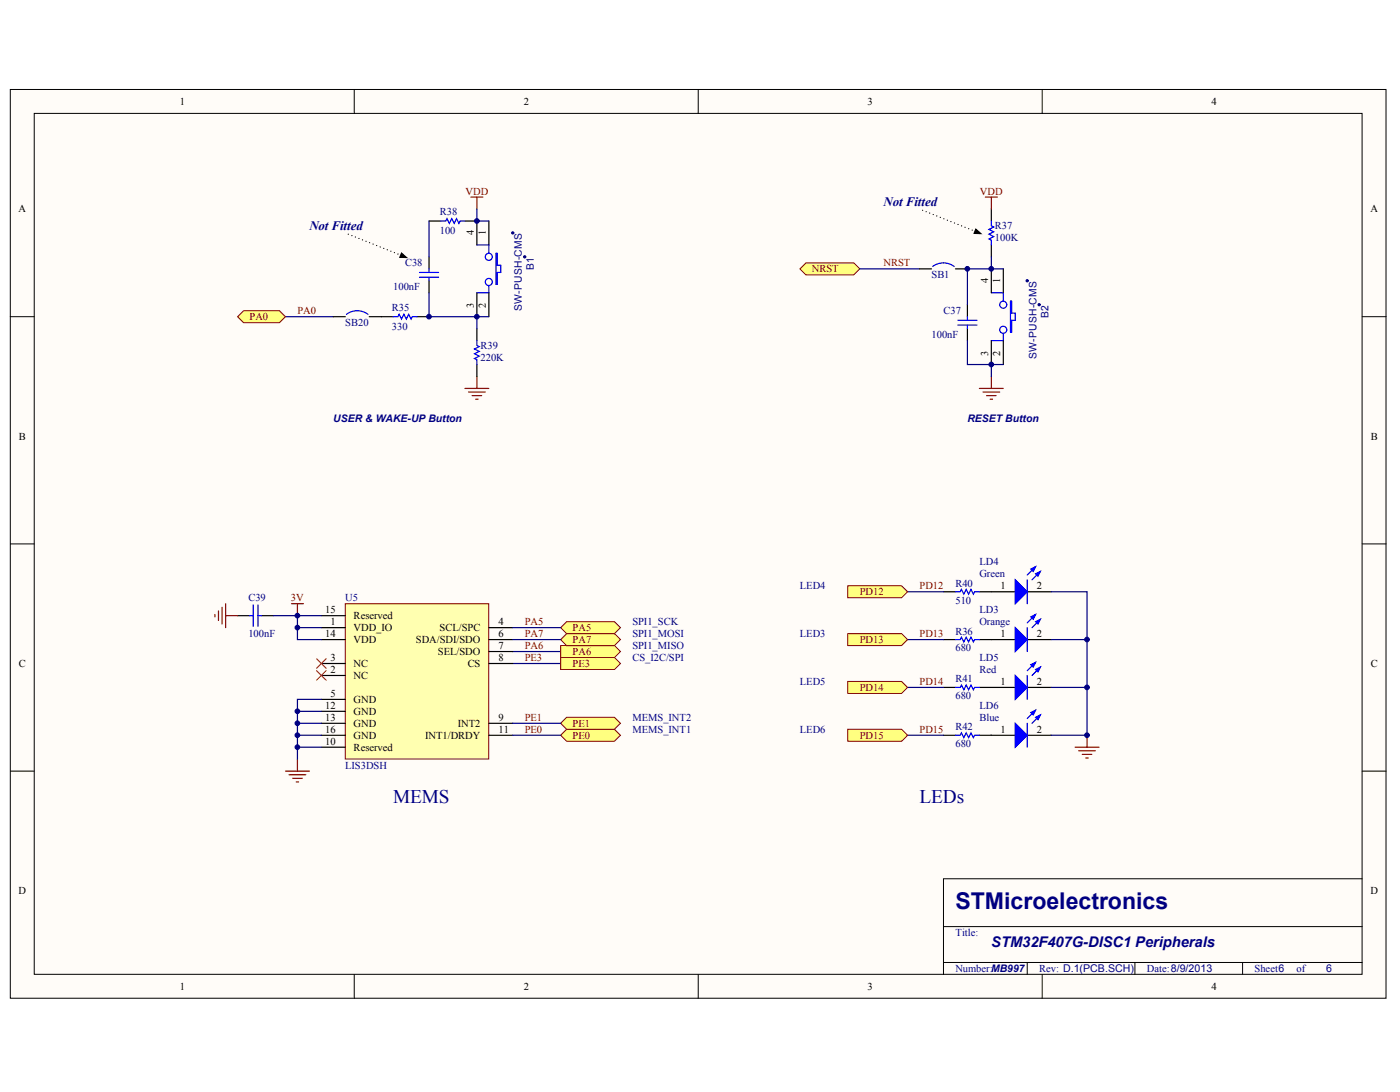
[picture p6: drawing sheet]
<svg xmlns="http://www.w3.org/2000/svg" width="258mm" height="201mm" viewBox="0 0 258 201" stroke-linecap="round" stroke-linejoin="round" font-family="sans-serif">
<defs><g id="words">
<text font-size="4.3" fill="#000080" x="176" y="167.4">STMicroelectronics</text>
<g font-size="3.5" fill="#000080">
<text x="72.4" y="147.8">MEMS</text>
<text x="169.4" y="147.8">LEDs</text>
</g>
<text font-size="2.7" fill="#000080" x="182.6" y="174.4">STM32F407G-DISC1 Peripherals</text>
<g font-size="2.4" fill="#000080">
<text x="162.8" y="38">Not Fitted</text>
<text x="57" y="42.4">Not Fitted</text>
</g>
<text font-size="2" fill="#000080" x="244.3" y="179">6</text>
<g font-size="1.9">
<text x="33.1" y="19.3">1</text>
<text x="96.5" y="19.3">2</text>
<text x="159.8" y="19.3">3</text>
<text x="223.2" y="19.3">4</text>
<text x="3.4" y="39.1">A</text>
<text x="252.4" y="39.1">A</text>
<text x="87.3" y="43.3" transform="rotate(-90 87.3 43.3)">4</text>
<text x="89.5" y="43.3" transform="rotate(-90 89.5 43.3)">1</text>
<text x="182" y="52.2" transform="rotate(-90 182 52.2)">4</text>
<text x="184.2" y="52.2" transform="rotate(-90 184.2 52.2)">1</text>
<text x="87.3" y="56.7" transform="rotate(-90 87.3 56.7)">3</text>
<text x="89.5" y="56.7" transform="rotate(-90 89.5 56.7)">2</text>
<text x="182" y="65.5" transform="rotate(-90 182 65.5)">3</text>
<text x="184.2" y="65.5" transform="rotate(-90 184.2 65.5)">2</text>
<text x="3.5" y="81">B</text>
<text x="252.5" y="81">B</text>
<text x="59.9" y="112.9">15</text>
<text x="65.1" y="114">Reserved</text>
<text x="184.3" y="108.5">1</text>
<text x="191" y="108.5">2</text>
<text x="59.9" y="117.3">14</text>
<text x="60.9" y="115.1">1</text>
<text x="65.1" y="116.2">VDD_IO</text>
<text x="65.1" y="118.4">VDD</text>
<text x="76.6" y="118.4">SDA/SDI/SDO</text>
<text x="81" y="116.2">SCL/SPC</text>
<text x="91.8" y="115.1">4</text>
<text x="91.8" y="117.3">6</text>
<text x="91.8" y="119.5">7</text>
<text x="184.3" y="117.3">1</text>
<text x="191" y="117.3">2</text>
<text x="3.5" y="122.8">C</text>
<text x="60.9" y="123.9">2</text>
<text x="60.9" y="121.7">3</text>
<text x="65.1" y="125">NC</text>
<text x="65.1" y="122.8">NC</text>
<text x="80.7" y="120.6">SEL/SDO</text>
<text x="86.1" y="122.8">CS</text>
<text x="91.8" y="121.7">8</text>
<text x="252.5" y="122.8">C</text>
<text x="59.9" y="130.5">12</text>
<text x="60.9" y="128.3">5</text>
<text x="65.1" y="129.4">GND</text>
<text x="65.1" y="131.6">GND</text>
<text x="184.3" y="126.1">1</text>
<text x="191" y="126.1">2</text>
<text x="59.9" y="137.1">10</text>
<text x="59.9" y="132.7">13</text>
<text x="59.9" y="134.9">16</text>
<text x="65.1" y="133.8">GND</text>
<text x="65.1" y="136">GND</text>
<text x="78.3" y="136">INT1/DRDY</text>
<text x="84.3" y="133.8">INT2</text>
<text x="91.8" y="132.7">9</text>
<text x="91.8" y="134.9">11</text>
<text x="184.3" y="134.9">1</text>
<text x="191" y="134.9">2</text>
<text x="65.1" y="138.2">Reserved</text>
<text x="3.4" y="164.6">D</text>
<text x="252.4" y="164.6">D</text>
<text x="33.1" y="182.3">1</text>
<text x="96.5" y="182.3">2</text>
<text x="159.8" y="182.3">3</text>
<text x="223.2" y="182.3">4</text>
</g>
<g font-size="1.9" fill="#800000">
<text x="85.7" y="35.8">VDD</text>
<text x="180.5" y="35.8">VDD</text>
<text x="149.5" y="50.1">NRST</text>
<text x="162.8" y="49">NRST</text>
<text x="46" y="58.9">PA0</text>
<text x="54.8" y="57.8">PA0</text>
<text x="53.6" y="110.7">3V</text>
<text x="158.4" y="109.6">PD12</text>
<text x="169.4" y="108.5">PD12</text>
<text x="96.7" y="117.3">PA7</text>
<text x="96.7" y="119.5">PA6</text>
<text x="96.7" y="115.1">PA5</text>
<text x="105.5" y="118.4">PA7</text>
<text x="105.5" y="116.2">PA5</text>
<text x="158.4" y="118.4">PD13</text>
<text x="169.4" y="117.3">PD13</text>
<text x="96.7" y="121.7">PE3</text>
<text x="105.5" y="122.8">PE3</text>
<text x="105.5" y="120.6">PA6</text>
<text x="158.4" y="127.2">PD14</text>
<text x="169.4" y="126.1">PD14</text>
<text x="96.7" y="134.9">PE0</text>
<text x="96.7" y="132.7">PE1</text>
<text x="105.5" y="136">PE0</text>
<text x="105.5" y="133.8">PE1</text>
<text x="158.4" y="136">PD15</text>
<text x="169.4" y="134.9">PD15</text>
</g>
<g font-size="1.9" fill="#000080">
<text x="81" y="39.6">R38</text>
<text x="81" y="43.1">100</text>
<text x="183.3" y="42.2">R37</text>
<text x="183.3" y="44.4">100K</text>
<text x="72.4" y="53.4">100nF</text>
<text x="74.6" y="49">C38</text>
<text x="98.4" y="49.7" transform="rotate(-90 98.4 49.7)">B1</text>
<text x="171.6" y="51.2">SB1</text>
<text x="72.2" y="57.2">R35</text>
<text x="96.1" y="57.3" transform="rotate(-90 96.1 57.3)">SW-PUSH-CMS</text>
<text x="173.8" y="57.8">C37</text>
<text x="193.1" y="58.5" transform="rotate(-90 193.1 58.5)">B2</text>
<text x="63.6" y="60">SB20</text>
<text x="72.2" y="60.7">330</text>
<text x="88.5" y="64.2">R39</text>
<text x="171.6" y="62.2">100nF</text>
<text x="88.5" y="66.4">220K</text>
<text x="190.9" y="66.1" transform="rotate(-90 190.9 66.1)">SW-PUSH-CMS</text>
<text x="61.4" y="77.7">USER &amp; WAKE-UP Button</text>
<text x="178.2" y="77.7">RESET Button</text>
<text x="180.4" y="104.1">LD4</text>
<text x="180.4" y="106.3">Green</text>
<text x="45.8" y="110.7">C39</text>
<text x="63.6" y="110.7">U5</text>
<text x="147.3" y="108.5">LED4</text>
<text x="176" y="108.1">R40</text>
<text x="176" y="111.1">510</text>
<text x="180.4" y="112.9">LD3</text>
<text x="45.8" y="117.3">100nF</text>
<text x="116.5" y="117.3">SPI1_MOSI</text>
<text x="116.5" y="115.1">SPI1_SCK</text>
<text x="116.5" y="119.5">SPI1_MISO</text>
<text x="147.3" y="117.3">LED3</text>
<text x="176" y="116.9">R36</text>
<text x="176" y="119.9">680</text>
<text x="180.4" y="115.1">Orange</text>
<text x="116.5" y="121.7">CS_I2C/SPI</text>
<text x="176" y="125.7">R41</text>
<text x="180.4" y="121.7">LD5</text>
<text x="180.4" y="123.9">Red</text>
<text x="147.3" y="126.1">LED5</text>
<text x="176" y="128.8">680</text>
<text x="180.4" y="130.5">LD6</text>
<text x="116.5" y="134.9">MEMS_INT1</text>
<text x="116.5" y="132.7">MEMS_INT2</text>
<text x="147.3" y="134.9">LED6</text>
<text x="176" y="134.5">R42</text>
<text x="176" y="137.6">680</text>
<text x="180.4" y="132.7">Blue</text>
<text x="63.6" y="141.5">LIS3DSH</text>
<text x="176" y="172.4">Title:</text>
<text x="176" y="179">Number:MB997</text>
<text x="191.4" y="179">Rev: D.1(PCB.SCH)</text>
<text x="211.3" y="179">Date:8/9/2013</text>
<text x="231.1" y="179">Sheet6</text>
<text x="238.8" y="179">of</text>
</g>
</g></defs>
<g fill="#fffcf8" stroke="#000" stroke-width=".18">
<path d="M1.9 16.5h253.4v167.3h-253.4z"/>
<path d="M6.3 20.9h244.6v158.5h-244.6z"/>
</g>
<g fill="none" stroke="#000" stroke-width=".18">
<path d="M65.3 16.5v4.4M128.6 16.5v4.4M192 16.5v4.4M1.9 58.3h4.4M250.9 58.3h4.4M1.9 100.2h4.4M250.9 100.2h4.4M1.9 142h4.4M250.9 142h4.4M65.3 179.4v4.4M128.6 179.4v4.4M173.8 170.6h77.1"/>
<path d="M173.8 177.2h77.1M189.2 177.2v2.2M192 179.4v4.4M209 177.2v2.2M228.9 177.2v2.2M250.9 161.8h-77.1v17.6"/>
</g>
<path d="M173.8 117.8h2.2M173.8 109h2.2M180.4 117.8h6.6M180.4 109h6.6M189.2 117.8h4.4M189.2 109h4.4M173.8 126.6h2.2M173.8 135.4h2.2M180.4 126.6h6.6M180.4 135.4h6.6M189.2 126.6h4.4M189.2 135.4h4.4" fill="none" stroke="#000" stroke-width=".22"/>
<g fill="#00f" stroke="#00f" stroke-width=".22">
<path d="M187 124.4l2.2 2.2-2.2 2.2z"/>
<path d="M190.8 123.3l.8-.5-.4 .9z"/>
<path d="M189.9 122.4l.9-.4-.5 .8z"/>
<path d="M187 115.6l2.2 2.2-2.2 2.2z"/>
<path d="M190.8 114.5l.8-.5-.4 .9z"/>
<path d="M189.9 113.6l.9-.4-.5 .8z"/>
<path d="M187 133.2l2.2 2.2-2.2 2.2z"/>
<path d="M190.8 132.1l.8-.5-.4 .9z"/>
<path d="M189.9 131.2l.9-.4-.5 .8z"/>
<path d="M187 106.8l2.2 2.2-2.2 2.2z"/>
<path d="M190.8 105.7l.8-.5-.4 .9z"/>
<path d="M189.9 104.8l.9-.5-.5 .9z"/>
</g>
<g fill="none" stroke="#00f" stroke-width=".22">
<path d="M176 109h.9l.2-.5 .4 .9 .5-.9 .4 .9 .5-.9 .4 .9 .2-.4h.9M176 117.8h.9l.2-.5 .4 .9 .5-.9 .4 .9 .5-.9 .4 .9 .2-.4h.9M189.2 106.8v4.4M189.2 115.6v4.4M190.8 113.2l-1.6 1.5M190.8 104.3l-1.6 1.6M191.6 114l-1.5 1.6M191.6 105.2l-1.5 1.6M176 126.6h.9l.2-.5 .4 .9 .5-.9 .4 .9 .5-.9 .4 .9 .2-.4h.9M176 135.4h.9l.2-.4 .4 .8 .5-.8 .4 .8 .5-.8 .4 .8 .2-.4h.9M189.2 124.4v4.4M189.2 133.2v4.4"/>
<path d="M190.8 122l-1.6 1.5M190.8 130.8l-1.6 1.5M191.6 122.8l-1.5 1.6M191.6 131.6l-1.5 1.6"/>
</g>
<path d="M167.2 117.8h6.6M167.2 109h6.6M193.6 109h6.6v26.4h-6.6M193.6 117.8h6.6M167.2 126.6h6.6M167.2 135.4h6.6M193.6 126.6h6.6" fill="none" stroke="#000080" stroke-width=".22"/>
<path d="M198 137.6h4.4M198.7 138.3h3.1M199.4 138.9h1.7M200 139.6h.5M200.2 135.4v2.2" fill="none" stroke="#800000" stroke-width=".22"/>
<path d="M156.2 107.9h9.9l1.1 1.1-1.1 1.1h-9.9z" fill-rule="evenodd" fill="#ffff80" stroke="#800000" stroke-width=".18"/>
<path d="M86.7 36.3h2.2M87.8 36.3v2.2M85.6 71.5h4.4M86.3 72.2h3.1M87 72.9h1.7M87.6 73.5h.5M87.8 69.3v2.2" fill="none" stroke="#800000" stroke-width=".22"/>
<path d="M61.4 58.3h2.2M68 58.3h2.2M79 47.3v2.2M79 51.7v2.2M87.8 40.7v4.4M87.8 53.9v4.4M90 40.7v4.4M90 53.9v4.4M87.8 60.5v2.2M87.8 67.1v2.2" fill="none" stroke="#000" stroke-width=".22"/>
<g fill="none" stroke="#00f" stroke-width=".22">
<path d="M63.8 57.9a3.3 3.3 0 0 1 4 0M77.3 50.2h3.5M77.3 51.1h3.5M79 49.5v.7M79 51.1v.6M87.8 45.1h2.2v1.5M90 52.6v1.3h-2.2M91.4 46.6h.2v2.2h.7v1.4h-.7v2.2h-.2zM87.8 62.7v.9l.5 .2-.9 .5 .9 .4-.9 .4 .9 .5-.9 .4 .4 .2v.9"/>
<circle cx="90" cy="47.3" r=".65"/>
<circle cx="90" cy="51.9" r=".65"/>
</g>
<path d="M52.6 58.3h8.8M79 53.9v4.4h8.8M79 40.7v6.6M90 58.3h-2.2v2.2" fill="none" stroke="#000080" stroke-width=".22"/>
<g fill="#000080" stroke="#000080" stroke-width=".18">
<circle cx="96.6" cy="47.3" r=".21"/>
<circle cx="94.4" cy="42.9" r=".21"/>
</g>
<path d="M43.8 58.3l1.1-1.1h6.6l1.1 1.1-1.1 1.1h-6.6z" fill-rule="evenodd" fill="#ffff80" stroke="#800000" stroke-width=".18"/>
<path d="M70.2 58.3h2.2M76.8 58.3h2.2M79 40.7h2.2M85.6 40.7h2.2" fill="none" stroke="#000" stroke-width=".22"/>
<path d="M72.4 58.3h.9l.2-.4 .5 .9 .4-.9 .4 .9 .5-.9 .4 .9 .2-.5h.9M81.2 40.7h.9l.2-.4 .5 .8 .4-.8 .5 .8 .4-.8 .4 .8 .3-.4h.8" fill="none" stroke="#00f" stroke-width=".22"/>
<path d="M87.8 38.5v2.2h2.2" fill="none" stroke="#000080" stroke-width=".22"/>
<path d="M147.3 49.5l1.1-1.1h8.9l1.1 1.1-1.1 1.1h-8.9z" fill-rule="evenodd" fill="#ffff80" stroke="#800000" stroke-width=".18"/>
<path d="M181.5 36.3h2.2M182.6 36.3v2.2M180.4 71.5h4.4M181.1 72.2h3M181.7 72.9h1.8M182.4 73.5h.4M182.6 69.3v2.2" fill="none" stroke="#800000" stroke-width=".22"/>
<path d="M182.6 38.5v2.2M169.4 49.5h2.2M176 49.5h2.2M178.2 56.1v2.2M182.6 45.1v2.2M182.6 49.5v4.4M184.8 49.5v4.4M178.2 60.5v2.2M182.6 62.7v4.4M184.8 62.7v4.4" fill="none" stroke="#000" stroke-width=".22"/>
<g fill="none" stroke="#00f" stroke-width=".22">
<path d="M171.8 49.1a3.3 3.3 0 0 1 4 0M176.4 59h3.6M176.4 59.9h3.6M178.2 58.3v.7M178.2 59.9v.6M182.6 40.7v.9l.4 .2-.8 .4 .8 .5-.8 .4 .8 .5-.8 .4 .4 .2v.9M182.6 53.9h2.2v1.6M186.1 55.5h.3v2.2h.6v1.3h-.6v2.2h-.3zM184.8 61.4v1.3h-2.2"/>
<circle cx="184.8" cy="56.1" r=".65"/>
<circle cx="184.8" cy="60.7" r=".65"/>
</g>
<path d="M158.4 49.5h11M182.6 47.3v2.2M184.8 49.5h-6.6v6.6M178.2 62.7v4.4h4.4M184.8 67.1h-2.2v2.2" fill="none" stroke="#000080" stroke-width=".22"/>
<g fill="#000080" stroke="#000080" stroke-width=".18">
<circle cx="191.4" cy="56.1" r=".21"/>
<circle cx="189.2" cy="51.7" r=".21"/>
</g>
<path d="M180.4 42.9l-11-4.4" fill="none" stroke="#000" stroke-width=".22" stroke-dasharray="0 .7"/>
<path d="M179.7 42.2l1 .8h-1.3z" fill="#000" stroke="#000" stroke-width=".18"/>
<g fill="#ffff80" stroke="#800000" stroke-width=".18">
<path d="M156.2 116.7h9.9l1.1 1.1-1.1 1.1h-9.9z" fill-rule="evenodd"/>
<path d="M156.2 125.5h9.9l1.1 1.1-1.1 1.1h-9.9z" fill-rule="evenodd"/>
<path d="M156.2 134.3h9.9l1.1 1.1-1.1 1.1h-9.9z" fill-rule="evenodd"/>
</g>
<path d="M39.6 113.2v.4M40.2 112.5v1.8M40.9 111.8v3.1M41.6 111.2v4.4M41.6 113.4h2.2M53.7 111.2h2.2M54.8 111.2v2.2M54.8 139.8v2.2M52.6 142h4.4M53.2 142.7h3.1M53.9 143.3h1.8M54.6 144h.4" fill="none" stroke="#800000" stroke-width=".22"/>
<path d="M43.8 113.4h2.2M48.2 113.4h2.2" fill="none" stroke="#000" stroke-width=".22"/>
<path d="M46 113.4h.6M46.6 111.4v4M47.5 113.4h.7M47.5 111.4v4" fill="none" stroke="#00f" stroke-width=".22"/>
<path d="M94.5 120h8.8M94.5 122.2h8.8" fill="none" stroke="#000080" stroke-width=".22"/>
<g fill="#ffff80" stroke="#800000" stroke-width=".18">
<path d="M103.3 121.1h9.9l1.1 1.1-1.1 1.1h-9.9z" fill-rule="evenodd"/>
<path d="M103.3 118.9h9.9l1.1 1.1-1.1 1.1h-9.9z" fill-rule="evenodd"/>
</g>
<path d="M74.6 47.3l-11-4.4" fill="none" stroke="#000" stroke-width=".22" stroke-dasharray="0 .7"/>
<path d="M74 46.6l.9 .8h-1.3z" fill="#000" stroke="#000" stroke-width=".18"/>
<path d="M63.6 111.2h26.4v28.6h-26.4z" fill="#ffffb0" stroke="#800000" stroke-width=".18"/>
<g fill="none" stroke="#000" stroke-width=".22">
<path d="M59.2 115.6h4.4M59.2 117.8h4.4M59.2 113.4h4.4M90 115.6h4.5M90 117.8h4.5M90 120h4.5M59.2 124.4h4.4M59.2 122.2h4.4M59.2 128.8h4.4M59.2 133.2h4.4M59.2 137.6h4.4M59.2 135.4h4.4"/>
<path d="M59.2 131h4.4M90 122.2h4.5M90 133.2h4.5M90 135.4h4.5"/>
</g>
<path d="M50.4 113.4h4.4v4.4h4.4M54.8 115.6h4.4M54.8 113.4h4.4M54.8 131h4.4M54.8 133.2h4.4M54.8 135.4h4.4M54.8 137.6h4.4M59.2 128.8h-4.4v11" fill="none" stroke="#000080" stroke-width=".22"/>
<path d="M103.3 117.8l1.1-1.1h8.8l1.1 1.1-1.1 1.1h-8.8z" fill-rule="evenodd" fill="#ffff80" stroke="#800000" stroke-width=".18"/>
<path d="M94.5 117.8h8.8" fill="none" stroke="#000080" stroke-width=".22"/>
<path d="M103.3 115.6l1.1-1.1h8.8l1.1 1.1-1.1 1.1h-8.8z" fill-rule="evenodd" fill="#ffff80" stroke="#800000" stroke-width=".18"/>
<path d="M94.5 115.6h8.8" fill="none" stroke="#000080" stroke-width=".22"/>
<path d="M103.3 135.4l1.1-1.1h8.8l1.1 1.1-1.1 1.1h-8.8z" fill-rule="evenodd" fill="#ffff80" stroke="#800000" stroke-width=".18"/>
<path d="M94.5 135.4h8.8" fill="none" stroke="#000080" stroke-width=".22"/>
<path d="M103.3 133.2l1.1-1.1h8.8l1.1 1.1-1.1 1.1h-8.8z" fill-rule="evenodd" fill="#ffff80" stroke="#800000" stroke-width=".18"/>
<path d="M94.5 133.2h8.8" fill="none" stroke="#000080" stroke-width=".22"/>
<path d="M58.3 121.3l1.8 1.8M58.3 123.5l1.8 1.8M60.1 121.3l-1.8 1.8M60.1 123.5l-1.8 1.8" fill="none" stroke="#f00" stroke-width=".18"/>
<g fill="#000080" stroke="#000080" stroke-width=".18">
<circle cx="54.8" cy="137.6" r=".43"/>
<circle cx="54.8" cy="135.4" r=".43"/>
<circle cx="54.8" cy="133.2" r=".43"/>
<circle cx="54.8" cy="131" r=".43"/>
<circle cx="54.8" cy="115.6" r=".43"/>
<circle cx="54.8" cy="113.4" r=".43"/>
<circle cx="79" cy="58.3" r=".43"/>
<circle cx="87.8" cy="58.3" r=".43"/>
<circle cx="87.8" cy="40.7" r=".43"/>
<circle cx="178.2" cy="49.5" r=".43"/>
<circle cx="182.6" cy="67.1" r=".43"/>
<circle cx="182.6" cy="49.5" r=".43"/>
<circle cx="200.2" cy="135.4" r=".43"/>
<circle cx="200.2" cy="126.6" r=".43"/>
<circle cx="200.2" cy="117.8" r=".43"/>
</g>
<use href="#words"/>
</svg>
